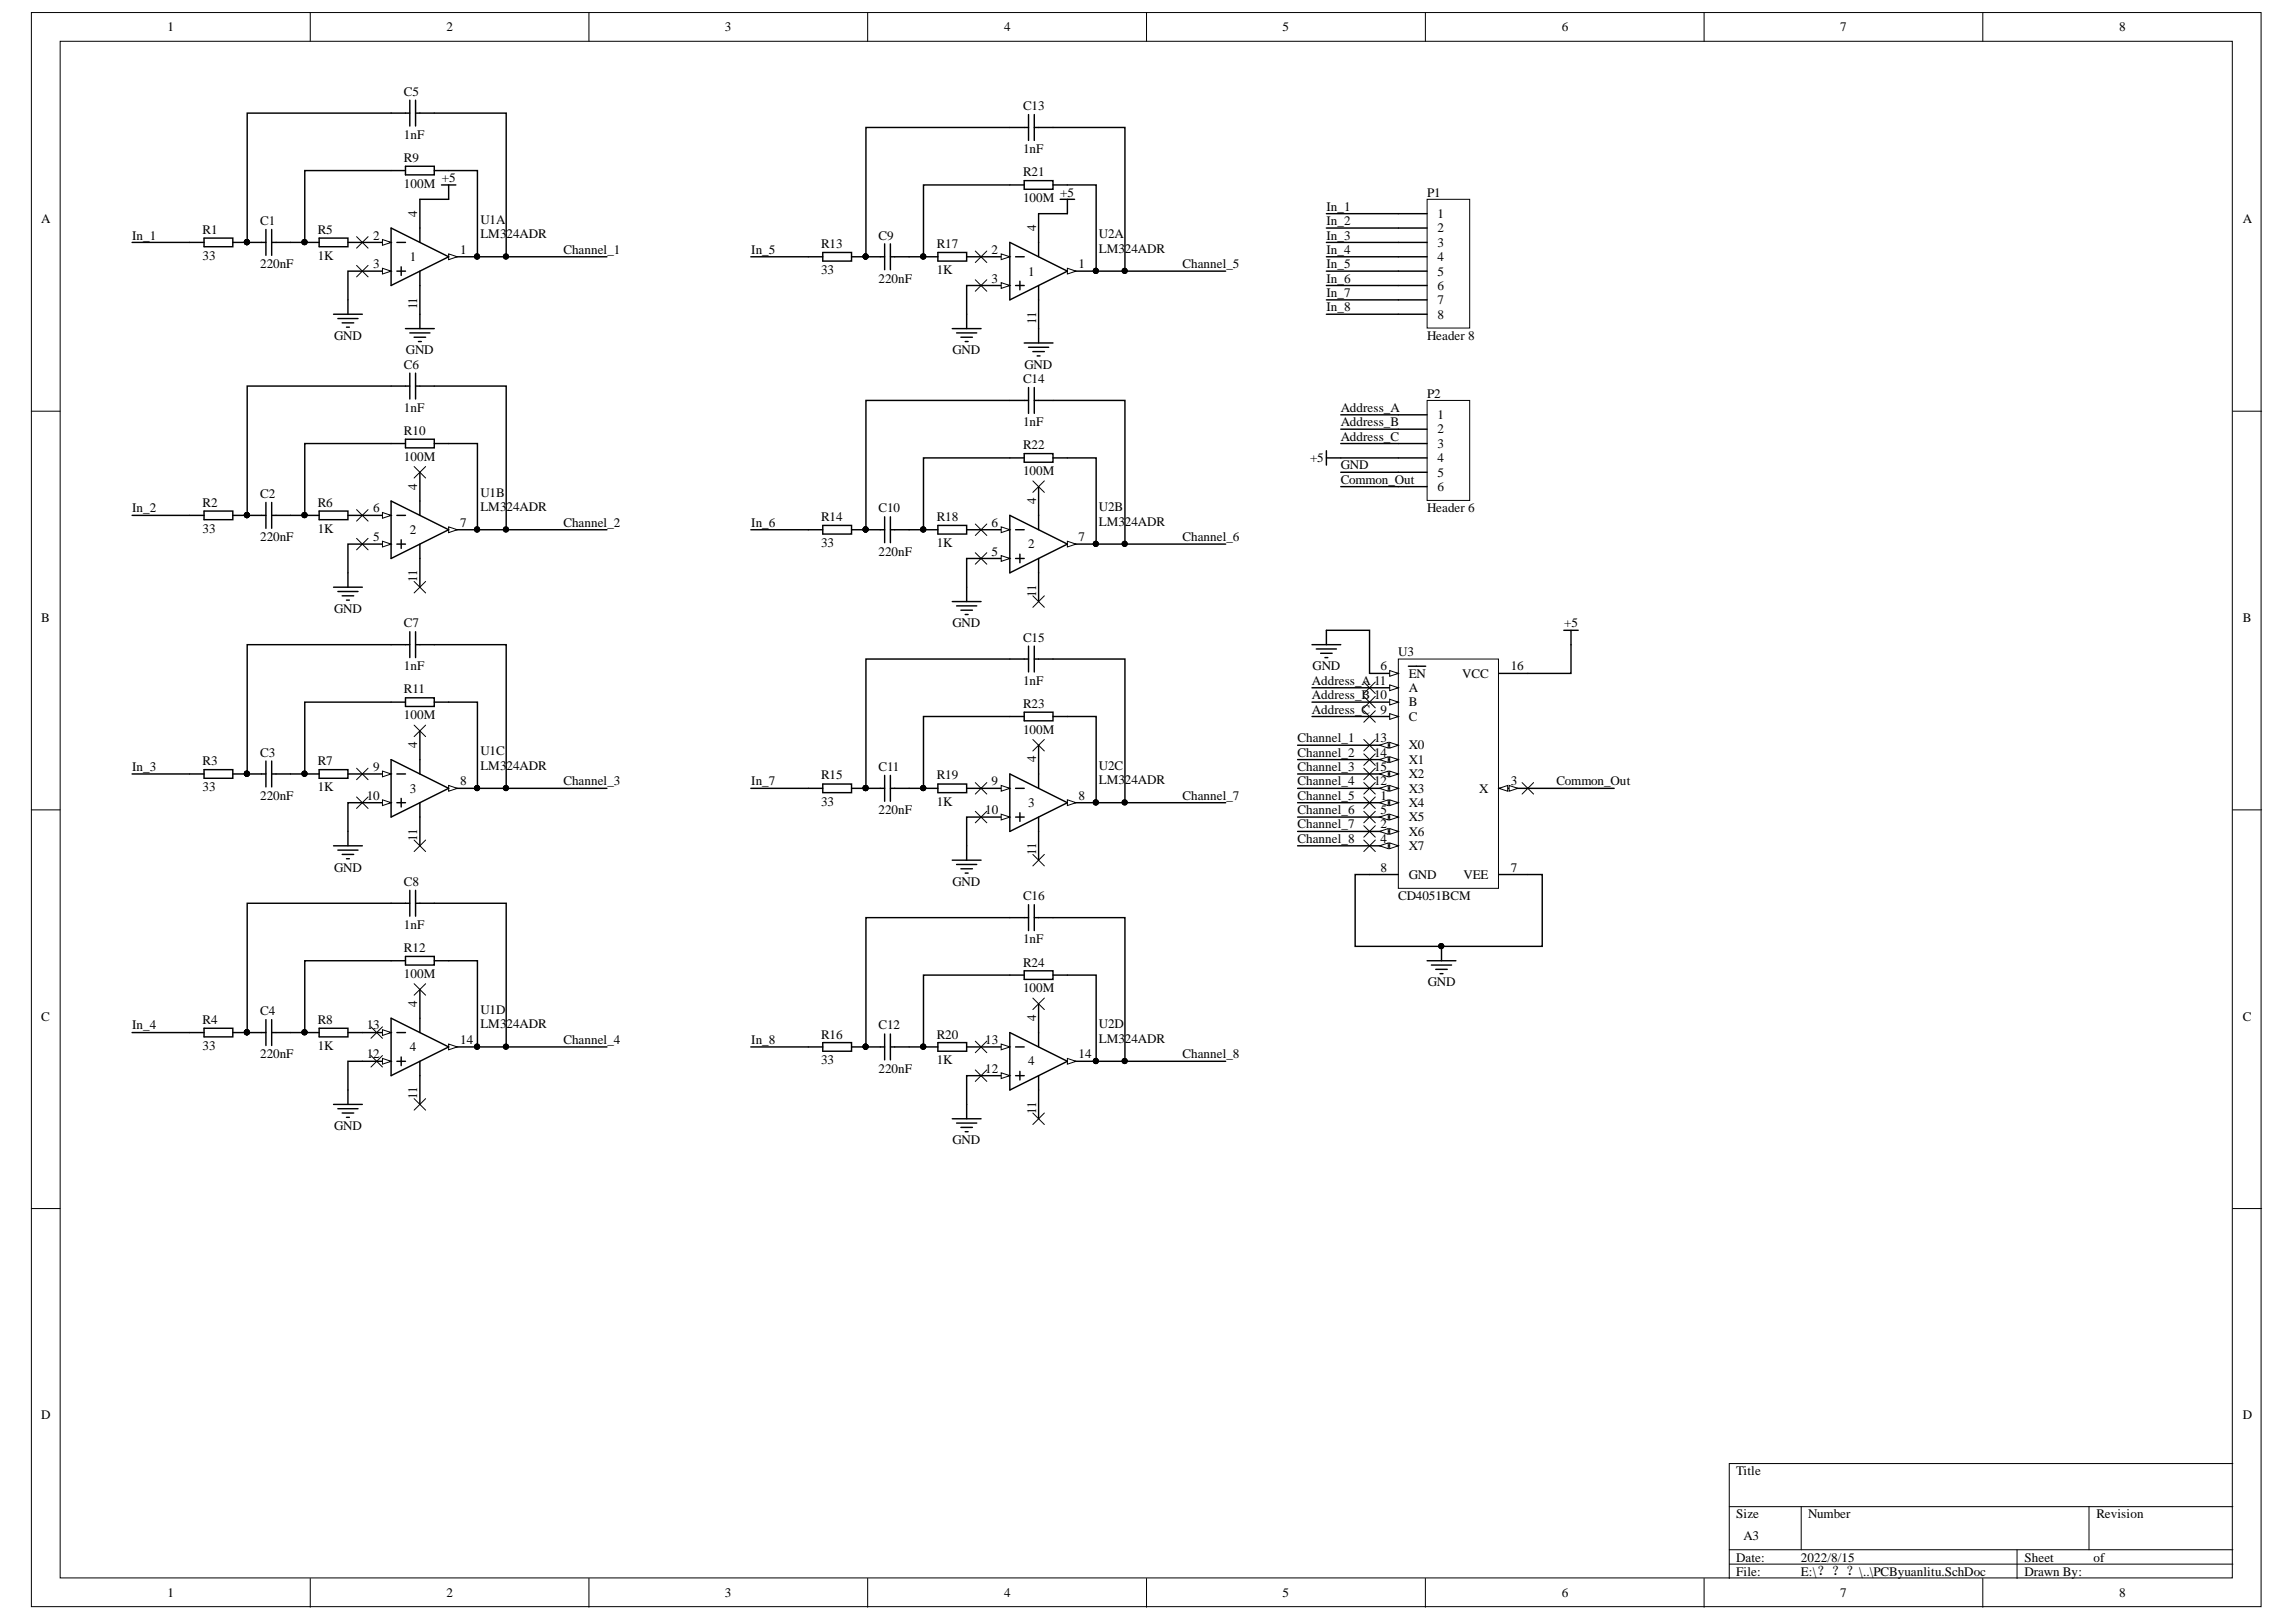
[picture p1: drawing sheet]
<svg xmlns="http://www.w3.org/2000/svg" width="297mm" height="210mm" viewBox="0 0 297 210" stroke-linecap="round" stroke-linejoin="round" font-family="sans-serif">
<defs><g id="words">
<g font-size="1.7">
<text x="21.6" y="4.1">1</text>
<text x="57.8" y="4.1">2</text>
<text x="93.8" y="4.1">3</text>
<text x="129.9" y="4.1">4</text>
<text x="165.9" y="4.1">5</text>
<text x="202" y="4.1">6</text>
<text x="238.1" y="4.1">7</text>
<text x="274.2" y="4.1">8</text>
<text x="52.3" y="12.4">C5</text>
<text x="52.3" y="18">1nF</text>
<text x="132.4" y="14.3">C13</text>
<text x="52.3" y="21">R9</text>
<text x="57.2" y="23.6">+5</text>
<text x="132.4" y="22.8">R21</text>
<text x="132.4" y="19.9">1nF</text>
<text x="5.3" y="28.9">A</text>
<text x="33.7" y="29.1">C1</text>
<text x="52.3" y="24.3">100M</text>
<text x="54" y="28" transform="rotate(-90 54 28)">4</text>
<text x="62.2" y="29">U1A</text>
<text x="132.4" y="26.2">100M</text>
<text x="134" y="29.9" transform="rotate(-90 134 29.9)">4</text>
<text x="137.2" y="25.4">+5</text>
<text x="171.6" y="27.3">In_1</text>
<text x="171.6" y="29.1">In_2</text>
<text x="184.6" y="25.4">P1</text>
<text x="186" y="28.2">1</text>
<text x="290.2" y="28.9">A</text>
<text x="17.1" y="31">In_1</text>
<text x="26.2" y="30.2">R1</text>
<text x="26.2" y="33.6">33</text>
<text x="33.7" y="34.7">220nF</text>
<text x="41.1" y="30.2">R5</text>
<text x="41.1" y="33.6">1K</text>
<text x="48.3" y="31">2</text>
<text x="48.3" y="34.7">3</text>
<text x="53" y="33.8">1</text>
<text x="59.5" y="32.9">1</text>
<text x="62.2" y="30.8">LM324ADR</text>
<text x="72.9" y="32.9">Channel_1</text>
<text x="97.2" y="32.9">In_5</text>
<text x="106.2" y="32.1">R13</text>
<text x="106.2" y="35.5">33</text>
<text x="113.7" y="31">C9</text>
<text x="121.2" y="32.1">R17</text>
<text x="121.2" y="35.5">1K</text>
<text x="128.3" y="32.9">2</text>
<text x="133" y="35.7">1</text>
<text x="139.5" y="34.7">1</text>
<text x="142.2" y="30.8">U2A</text>
<text x="142.2" y="32.7">LM324ADR</text>
<text x="153" y="34.7">Channel_5</text>
<text x="171.6" y="31">In_3</text>
<text x="171.6" y="32.9">In_4</text>
<text x="171.6" y="34.7">In_5</text>
<text x="186" y="30.1">2</text>
<text x="186" y="31.9">3</text>
<text x="186" y="33.8">4</text>
<text x="186" y="35.7">5</text>
<text x="54" y="40" transform="rotate(-90 54 40)">11</text>
<text x="113.7" y="36.6">220nF</text>
<text x="128.3" y="36.6">3</text>
<text x="134" y="41.9" transform="rotate(-90 134 41.9)">11</text>
<text x="171.6" y="36.6">In_6</text>
<text x="171.6" y="38.4">In_7</text>
<text x="171.6" y="40.3">In_8</text>
<text x="186" y="37.5">6</text>
<text x="186" y="39.4">7</text>
<text x="186" y="41.2">8</text>
<text x="43.2" y="44">GND</text>
<text x="52.3" y="47.7">C6</text>
<text x="52.5" y="45.9">GND</text>
<text x="123.2" y="45.9">GND</text>
<text x="132.5" y="47.7">GND</text>
<text x="184.6" y="44">Header 8</text>
<text x="52.3" y="53.3">1nF</text>
<text x="132.4" y="49.6">C14</text>
<text x="173.5" y="53.3">Address_A</text>
<text x="184.6" y="51.5">P2</text>
<text x="52.3" y="56.3">R10</text>
<text x="52.3" y="59.6">100M</text>
<text x="132.4" y="58.1">R22</text>
<text x="132.4" y="55.2">1nF</text>
<text x="169.5" y="59.8">+5</text>
<text x="173.5" y="55.2">Address_B</text>
<text x="173.5" y="57">Address_C</text>
<text x="186" y="54.2">1</text>
<text x="186" y="56.1">2</text>
<text x="186" y="58">3</text>
<text x="186" y="59.8">4</text>
<text x="26.2" y="65.6">R2</text>
<text x="33.7" y="64.5">C2</text>
<text x="41.1" y="65.6">R6</text>
<text x="54" y="63.4" transform="rotate(-90 54 63.4)">4</text>
<text x="62.2" y="64.3">U1B</text>
<text x="132.4" y="61.5">100M</text>
<text x="134" y="65.2" transform="rotate(-90 134 65.2)">4</text>
<text x="173.5" y="60.7">GND</text>
<text x="173.5" y="62.6">Common_Out</text>
<text x="186" y="61.7">5</text>
<text x="186" y="63.5">6</text>
<text x="17.1" y="66.3">In_2</text>
<text x="26.2" y="68.9">33</text>
<text x="33.7" y="70">220nF</text>
<text x="41.1" y="68.9">1K</text>
<text x="48.3" y="70">5</text>
<text x="48.3" y="66.3">6</text>
<text x="53" y="69.1">2</text>
<text x="59.5" y="68.2">7</text>
<text x="62.2" y="66.1">LM324ADR</text>
<text x="72.9" y="68.2">Channel_2</text>
<text x="97.2" y="68.2">In_6</text>
<text x="106.2" y="67.4">R14</text>
<text x="106.2" y="70.8">33</text>
<text x="113.7" y="66.3">C10</text>
<text x="113.7" y="71.9">220nF</text>
<text x="121.2" y="67.4">R18</text>
<text x="121.2" y="70.8">1K</text>
<text x="128.3" y="71.9">5</text>
<text x="128.3" y="68.2">6</text>
<text x="133" y="71">2</text>
<text x="139.5" y="70">7</text>
<text x="142.2" y="66.1">U2B</text>
<text x="142.2" y="68">LM324ADR</text>
<text x="153" y="70">Channel_6</text>
<text x="184.6" y="66.3">Header 6</text>
<text x="54" y="75.4" transform="rotate(-90 54 75.4)">11</text>
<text x="134" y="77.2" transform="rotate(-90 134 77.2)">11</text>
<text x="5.3" y="80.5">B</text>
<text x="43.2" y="79.3">GND</text>
<text x="52.3" y="81.2">C7</text>
<text x="123.2" y="81.2">GND</text>
<text x="132.4" y="83">C15</text>
<text x="202.4" y="81.2">+5</text>
<text x="290.2" y="80.5">B</text>
<text x="52.3" y="89.7">R11</text>
<text x="52.3" y="86.8">1nF</text>
<text x="132.4" y="88.6">1nF</text>
<text x="169.7" y="88.6">Address_A 11</text>
<text x="169.8" y="86.8">GND</text>
<text x="178.6" y="86.8">6</text>
<text x="180.9" y="84.9">U3</text>
<text x="182.2" y="87.7">EN</text>
<text x="182.2" y="89.6">A</text>
<text x="189.2" y="87.7">VCC</text>
<text x="195.4" y="86.8">16</text>
<text x="52.3" y="93.1">100M</text>
<text x="132.4" y="91.6">R23</text>
<text x="132.4" y="95">100M</text>
<text x="169.7" y="90.5">Address_B 10</text>
<text x="169.7" y="92.3">Address_C</text>
<text x="178.6" y="92.3">9</text>
<text x="182.2" y="93.3">C</text>
<text x="182.2" y="91.4">B</text>
<text x="17.1" y="99.8">In_3</text>
<text x="26.2" y="99">R3</text>
<text x="33.7" y="97.9">C3</text>
<text x="41.1" y="99">R7</text>
<text x="48.3" y="99.8">9</text>
<text x="54" y="96.8" transform="rotate(-90 54 96.8)">4</text>
<text x="59.5" y="101.6">8</text>
<text x="62.2" y="97.7">U1C</text>
<text x="62.2" y="99.6">LM324ADR</text>
<text x="72.9" y="101.6">Channel_3</text>
<text x="97.2" y="101.6">In_7</text>
<text x="106.2" y="100.9">R15</text>
<text x="113.7" y="99.8">C11</text>
<text x="121.2" y="100.9">R19</text>
<text x="128.3" y="101.6">9</text>
<text x="134" y="98.7" transform="rotate(-90 134 98.7)">4</text>
<text x="142.2" y="99.6">U2C</text>
<text x="142.2" y="101.5">LM324ADR</text>
<text x="167.9" y="96.1">Channel_1</text>
<text x="167.9" y="97.9">Channel_2</text>
<text x="167.9" y="99.8">Channel_3</text>
<text x="167.9" y="101.6">Channel_4</text>
<text x="177.8" y="96.1">13</text>
<text x="177.8" y="101.6">12</text>
<text x="177.8" y="99.8">15</text>
<text x="177.8" y="97.9">14</text>
<text x="182.2" y="97">X0</text>
<text x="182.2" y="100.7">X2</text>
<text x="182.2" y="98.8">X1</text>
<text x="195.4" y="101.6">3</text>
<text x="201.4" y="101.6">Common_Out</text>
<text x="26.2" y="102.4">33</text>
<text x="33.7" y="103.5">220nF</text>
<text x="41.1" y="102.4">1K</text>
<text x="47.4" y="103.5">10</text>
<text x="53" y="102.6">3</text>
<text x="106.2" y="104.3">33</text>
<text x="113.7" y="105.3">220nF</text>
<text x="121.2" y="104.3">1K</text>
<text x="127.4" y="105.3">10</text>
<text x="133" y="104.4">3</text>
<text x="139.5" y="103.5">8</text>
<text x="153" y="103.5">Channel_7</text>
<text x="167.9" y="103.5">Channel_5</text>
<text x="167.9" y="105.3">Channel_6</text>
<text x="167.9" y="107.2">Channel_7</text>
<text x="178.6" y="107.2">2</text>
<text x="178.6" y="103.5">1</text>
<text x="178.6" y="105.3">5</text>
<text x="182.2" y="104.4">X4</text>
<text x="182.2" y="106.3">X5</text>
<text x="182.2" y="102.6">X3</text>
<text x="191.4" y="102.6">X</text>
<text x="43.2" y="112.8">GND</text>
<text x="54" y="108.8" transform="rotate(-90 54 108.8)">11</text>
<text x="134" y="110.7" transform="rotate(-90 134 110.7)">11</text>
<text x="167.9" y="109.1">Channel_8</text>
<text x="178.6" y="109.1">4</text>
<text x="178.6" y="112.8">8</text>
<text x="182.2" y="108.1">X6</text>
<text x="182.2" y="110">X7</text>
<text x="182.2" y="113.7">GND</text>
<text x="189.4" y="113.7">VEE</text>
<text x="195.4" y="112.8">7</text>
<text x="52.3" y="114.6">C8</text>
<text x="123.2" y="114.6">GND</text>
<text x="132.4" y="116.5">C16</text>
<text x="180.9" y="116.5">CD4051BCM</text>
<text x="52.3" y="123.3">R12</text>
<text x="52.3" y="120.2">1nF</text>
<text x="132.4" y="125.1">R24</text>
<text x="132.4" y="122.1">1nF</text>
<text x="33.7" y="131.4">C4</text>
<text x="52.3" y="126.6">100M</text>
<text x="54" y="130.3" transform="rotate(-90 54 130.3)">4</text>
<text x="62.2" y="131.2">U1D</text>
<text x="132.4" y="128.4">100M</text>
<text x="184.7" y="127.7">GND</text>
<text x="5.3" y="132.1">C</text>
<text x="17.1" y="133.2">In_4</text>
<text x="26.2" y="132.6">R4</text>
<text x="26.2" y="135.8">33</text>
<text x="33.7" y="136.9">220nF</text>
<text x="41.1" y="132.6">R8</text>
<text x="41.1" y="135.8">1K</text>
<text x="47.4" y="136.9">12</text>
<text x="47.4" y="133.2">13</text>
<text x="53" y="136">4</text>
<text x="59.5" y="135.1">14</text>
<text x="62.2" y="133.1">LM324ADR</text>
<text x="72.9" y="135.1">Channel_4</text>
<text x="97.2" y="135.1">In_8</text>
<text x="106.2" y="134.4">R16</text>
<text x="106.2" y="137.7">33</text>
<text x="113.7" y="133.2">C12</text>
<text x="121.2" y="134.4">R20</text>
<text x="121.2" y="137.7">1K</text>
<text x="127.4" y="135.1">13</text>
<text x="133" y="137.9">4</text>
<text x="134" y="132.1" transform="rotate(-90 134 132.1)">4</text>
<text x="139.5" y="136.9">14</text>
<text x="142.2" y="133.1">U2D</text>
<text x="142.2" y="134.9">LM324ADR</text>
<text x="153" y="136.9">Channel_8</text>
<text x="290.2" y="132.1">C</text>
<text x="54" y="142.3" transform="rotate(-90 54 142.3)">11</text>
<text x="113.7" y="138.8">220nF</text>
<text x="127.4" y="138.8">12</text>
<text x="43.2" y="146.2">GND</text>
<text x="123.2" y="148.1">GND</text>
<text x="134" y="144.1" transform="rotate(-90 134 144.1)">11</text>
<text x="5.3" y="183.7">D</text>
<text x="290.2" y="183.7">D</text>
<text x="224.6" y="190.9">Title</text>
<text x="224.6" y="196.5">Size</text>
<text x="233.9" y="196.5">Number</text>
<text x="271.2" y="196.5">Revision</text>
<text x="224.6" y="202.1">Date:</text>
<text x="224.6" y="203.9">File:</text>
<text x="225.5" y="199.3">A3</text>
<text x="233" y="202.1">2022/8/15</text>
<text x="233" y="203.9">E:\？？？\..\PCByuanlitu.SchDoc</text>
<text x="261.9" y="202.1">Sheet</text>
<text x="261.9" y="203.9">Drawn By:</text>
<text x="270.8" y="202.1">of</text>
<text x="21.6" y="206.7">1</text>
<text x="57.8" y="206.7">2</text>
<text x="93.8" y="206.7">3</text>
<text x="129.9" y="206.7">4</text>
<text x="165.9" y="206.7">5</text>
<text x="202" y="206.7">6</text>
<text x="238.1" y="206.7">7</text>
<text x="274.2" y="206.7">8</text>
</g>
</g></defs>
<g fill="#fff" stroke="#000" stroke-width=".13">
<path d="M4.1 1.6h288.4v206.3h-288.4z"/>
<path d="M7.8 5.3h281v198.9h-281z"/>
</g>
<g fill="none" stroke="#000" stroke-width=".13">
<path d="M40.1 1.6v3.7M76.2 1.6v3.7M112.3 1.6v3.7M148.3 1.6v3.7M184.4 1.6v3.7M220.5 1.6v3.7M256.5 1.6v3.7M4.1 53.2h3.7M288.9 53.2h3.7M4.1 104.8h3.7M288.9 104.8h3.7M4.1 156.4h3.7"/>
<path d="M288.9 156.4h3.7M223.7 195h65.2M233 195v5.6M270.3 195v5.6M288.9 189.4h-65.2v14.9M40.1 204.3v3.7M76.2 204.3v3.7M112.3 204.3v3.7M148.3 204.3v3.7M184.4 204.3v3.7M220.5 204.3v3.7M223.7 200.6h65.2"/>
<path d="M223.7 202.4h65.2M256.5 204.3v3.7M261 200.6v3.7"/>
</g>
<path d="M46.9 31.4h3.7" fill="none" stroke="#000" stroke-width=".19"/>
<path d="M49.5 31l1.1 .4-1.1 .3z" fill="#fff"/>
<path d="M49.5 31l1.1 .4-1.1 .3z" fill="none" stroke="#000" stroke-width=".13"/>
<path d="M46.9 35.1h3.7" fill="none" stroke="#000" stroke-width=".19"/>
<path d="M49.5 34.7l1.1 .4-1.1 .4z" fill="#fff"/>
<path d="M49.5 34.7l1.1 .4-1.1 .4z" fill="none" stroke="#000" stroke-width=".13"/>
<path d="M58 33.2h3.8" fill="none" stroke="#000" stroke-width=".19"/>
<path d="M58 32.9l1.2 .3-1.2 .4z" fill="#fff"/>
<path d="M58 32.9l1.2 .3-1.2 .4z" fill="none" stroke="#000" stroke-width=".13"/>
<circle cx="61.7" cy="33.2" r=".33" fill="#000" stroke="#000" stroke-width=".13"/>
<path d="M45 38.8v1.9M50.6 29.5l7.4 3.7-7.4 3.7zM51.3 31.4h1.2M51.3 35.1h1.2M51.9 34.5v1.1M54.3 25.8v5.6M54.3 35.1v5.6M43.2 40.7h3.7M43.7 41.2h2.6M44.3 41.8h1.5M44.8 42.3h.4" fill="none" stroke="#000" stroke-width=".19"/>
<path d="M180.9 85.3h13v29.7h-13z" fill="#fff" stroke="#000" stroke-width=".13"/>
<path d="M177.2 107.6h3.7" fill="none" stroke="#000" stroke-width=".19"/>
<path d="M179.8 107.2l1.1 .4-1.1 .4z" fill="#fff"/>
<path d="M179.8 107.2l1.1 .4-1.1 .4z" fill="none" stroke="#000" stroke-width=".13"/>
<path d="M178.5 107.6l1.1-.4v.8z" fill="#fff"/>
<path d="M178.5 107.6l1.1-.4v.8z" fill="none" stroke="#000" stroke-width=".13"/>
<path d="M177.2 103.9h3.7" fill="none" stroke="#000" stroke-width=".19"/>
<path d="M179.8 103.5l1.1 .4-1.1 .3z" fill="#fff"/>
<path d="M179.8 103.5l1.1 .4-1.1 .3z" fill="none" stroke="#000" stroke-width=".13"/>
<path d="M178.5 103.9l1.1-.4v.7z" fill="#fff"/>
<path d="M178.5 103.9l1.1-.4v.7z" fill="none" stroke="#000" stroke-width=".13"/>
<path d="M193.9 102h3.8" fill="none" stroke="#000" stroke-width=".19"/>
<path d="M193.9 102l1.2-.4v.8z" fill="#fff"/>
<path d="M193.9 102l1.2-.4v.8z" fill="none" stroke="#000" stroke-width=".13"/>
<path d="M195.2 101.6l1.2 .4-1.2 .4z" fill="#fff"/>
<path d="M195.2 101.6l1.2 .4-1.2 .4z" fill="none" stroke="#000" stroke-width=".13"/>
<path d="M177.2 109.5h3.7" fill="none" stroke="#000" stroke-width=".19"/>
<path d="M179.8 109.1l1.1 .4-1.1 .3z" fill="#fff"/>
<path d="M179.8 109.1l1.1 .4-1.1 .3z" fill="none" stroke="#000" stroke-width=".13"/>
<path d="M178.5 109.5l1.1-.4v.7z" fill="#fff"/>
<path d="M178.5 109.5l1.1-.4v.7z" fill="none" stroke="#000" stroke-width=".13"/>
<path d="M193.9 87.1h3.8M177.2 105.7h3.7" fill="none" stroke="#000" stroke-width=".19"/>
<path d="M179.8 105.4l1.1 .3-1.1 .4z" fill="#fff"/>
<path d="M179.8 105.4l1.1 .3-1.1 .4z" fill="none" stroke="#000" stroke-width=".13"/>
<path d="M178.5 105.7l1.1-.3v.7z" fill="#fff"/>
<path d="M178.5 105.7l1.1-.3v.7z" fill="none" stroke="#000" stroke-width=".13"/>
<path d="M177.2 87.1h3.7" fill="none" stroke="#000" stroke-width=".19"/>
<path d="M179.8 86.8l1.1 .3-1.1 .4z" fill="#fff"/>
<path d="M179.8 86.8l1.1 .3-1.1 .4z" fill="none" stroke="#000" stroke-width=".13"/>
<path d="M177.2 96.4h3.7M182.2 86.2h2.2" fill="none" stroke="#000" stroke-width=".19"/>
<path d="M179.8 96.1l1.1 .3-1.1 .4z" fill="#fff"/>
<path d="M179.8 96.1l1.1 .3-1.1 .4z" fill="none" stroke="#000" stroke-width=".13"/>
<path d="M178.5 96.4l1.1-.3v.7z" fill="#fff"/>
<path d="M178.5 96.4l1.1-.3v.7z" fill="none" stroke="#000" stroke-width=".13"/>
<path d="M177.2 113.2h3.7M177.2 102h3.7M193.9 113.2h3.8" fill="none" stroke="#000" stroke-width=".19"/>
<path d="M179.8 101.6l1.1 .4-1.1 .4z" fill="#fff"/>
<path d="M179.8 101.6l1.1 .4-1.1 .4z" fill="none" stroke="#000" stroke-width=".13"/>
<path d="M178.5 102l1.1-.4v.8z" fill="#fff"/>
<path d="M178.5 102l1.1-.4v.8z" fill="none" stroke="#000" stroke-width=".13"/>
<path d="M177.2 92.7h3.7" fill="none" stroke="#000" stroke-width=".19"/>
<path d="M179.8 92.4l1.1 .3-1.1 .4z" fill="#fff"/>
<path d="M179.8 92.4l1.1 .3-1.1 .4z" fill="none" stroke="#000" stroke-width=".13"/>
<path d="M177.2 90.9h3.7" fill="none" stroke="#000" stroke-width=".19"/>
<path d="M179.8 90.5l1.1 .4-1.1 .3z" fill="#fff"/>
<path d="M179.8 90.5l1.1 .4-1.1 .3z" fill="none" stroke="#000" stroke-width=".13"/>
<path d="M177.2 89h3.7" fill="none" stroke="#000" stroke-width=".19"/>
<path d="M179.8 88.6l1.1 .4-1.1 .4z" fill="#fff"/>
<path d="M179.8 88.6l1.1 .4-1.1 .4z" fill="none" stroke="#000" stroke-width=".13"/>
<path d="M177.2 100.2h3.7" fill="none" stroke="#000" stroke-width=".19"/>
<path d="M179.8 99.8l1.1 .4-1.1 .3z" fill="#fff"/>
<path d="M179.8 99.8l1.1 .4-1.1 .3z" fill="none" stroke="#000" stroke-width=".13"/>
<path d="M178.5 100.2l1.1-.4v.7z" fill="#fff"/>
<path d="M178.5 100.2l1.1-.4v.7z" fill="none" stroke="#000" stroke-width=".13"/>
<path d="M177.2 98.3h3.7" fill="none" stroke="#000" stroke-width=".19"/>
<path d="M179.8 97.9l1.1 .4-1.1 .4z" fill="#fff"/>
<path d="M179.8 97.9l1.1 .4-1.1 .4z" fill="none" stroke="#000" stroke-width=".13"/>
<path d="M178.5 98.3l1.1-.4v.8z" fill="#fff"/>
<path d="M178.5 98.3l1.1-.4v.8z" fill="none" stroke="#000" stroke-width=".13"/>
<path d="M46.9 70.4h3.7" fill="none" stroke="#000" stroke-width=".19"/>
<path d="M49.5 70l1.1 .4-1.1 .4z" fill="#fff"/>
<path d="M49.5 70l1.1 .4-1.1 .4z" fill="none" stroke="#000" stroke-width=".13"/>
<path d="M46.9 66.7h3.7" fill="none" stroke="#000" stroke-width=".19"/>
<path d="M49.5 66.3l1.1 .4-1.1 .4z" fill="#fff"/>
<path d="M49.5 66.3l1.1 .4-1.1 .4z" fill="none" stroke="#000" stroke-width=".13"/>
<path d="M58 68.6h3.8" fill="none" stroke="#000" stroke-width=".19"/>
<path d="M58 68.2l1.2 .4-1.2 .3z" fill="#fff"/>
<path d="M58 68.2l1.2 .4-1.2 .3z" fill="none" stroke="#000" stroke-width=".13"/>
<circle cx="61.7" cy="68.5" r=".33" fill="#000" stroke="#000" stroke-width=".13"/>
<path d="M43.2 76h3.7M43.7 76.5h2.6M44.3 77.1h1.5M44.8 77.7h.4M45 74.1v1.9M50.6 64.8l7.4 3.8-7.4 3.7zM51.3 66.7h1.2M51.3 70.4h1.2M51.9 69.9v1.1M54.3 61.1v5.6M54.3 70.4v5.6M58 102h3.8" fill="none" stroke="#000" stroke-width=".19"/>
<path d="M58 101.6l1.2 .4-1.2 .4z" fill="#fff"/>
<path d="M58 101.6l1.2 .4-1.2 .4z" fill="none" stroke="#000" stroke-width=".13"/>
<circle cx="61.7" cy="102" r=".33" fill="#000" stroke="#000" stroke-width=".13"/>
<path d="M46.9 103.9h3.7" fill="none" stroke="#000" stroke-width=".19"/>
<path d="M49.5 103.5l1.1 .4-1.1 .3z" fill="#fff"/>
<path d="M49.5 103.5l1.1 .4-1.1 .3z" fill="none" stroke="#000" stroke-width=".13"/>
<path d="M46.9 100.2h3.7" fill="none" stroke="#000" stroke-width=".19"/>
<path d="M49.5 99.8l1.1 .4-1.1 .3z" fill="#fff"/>
<path d="M49.5 99.8l1.1 .4-1.1 .3z" fill="none" stroke="#000" stroke-width=".13"/>
<path d="M50.6 98.3l7.4 3.7-7.4 3.7zM54.3 94.6v5.6M43.2 109.5h3.7M43.7 110h2.6M44.3 110.6h1.5M44.8 111.1h.4M45 107.6v1.9M51.3 100.2h1.2M51.3 103.9h1.2M51.9 103.3v1.1M54.3 103.9v5.6M58 135.5h3.8" fill="none" stroke="#000" stroke-width=".19"/>
<circle cx="61.7" cy="102" r=".33" fill="#000" stroke="#000" stroke-width=".13"/>
<path d="M58 135.1l1.2 .4-1.2 .4z" fill="#fff"/>
<path d="M58 135.1l1.2 .4-1.2 .4z" fill="none" stroke="#000" stroke-width=".13"/>
<circle cx="61.7" cy="135.4" r=".33" fill="#000" stroke="#000" stroke-width=".13"/>
<path d="M46.9 137.3h3.7" fill="none" stroke="#000" stroke-width=".19"/>
<path d="M49.5 137l1.1 .3-1.1 .4z" fill="#fff"/>
<path d="M49.5 137l1.1 .3-1.1 .4z" fill="none" stroke="#000" stroke-width=".13"/>
<path d="M46.9 133.6h3.7" fill="none" stroke="#000" stroke-width=".19"/>
<path d="M49.5 133.3l1.1 .3-1.1 .4z" fill="#fff"/>
<path d="M49.5 133.3l1.1 .3-1.1 .4z" fill="none" stroke="#000" stroke-width=".13"/>
<g fill="none" stroke="#000" stroke-width=".19">
<path d="M57.1 23.9h1.9M58 23.9v1.9M126.9 33.2h3.7M52.5 42.5h3.7M53 43.1h2.6M53.6 43.6h1.5M54.1 44.2h.4M54.3 40.7v1.8M169.7 83.4h3.8M170.3 84h2.6M170.9 84.5h1.4M171.4 85.1h.4"/>
<path d="M171.6 81.6v1.8M202.3 81.6h1.9M203.2 81.6v1.8M50.6 131.8l7.4 3.7-7.4 3.7zM51.3 133.6h1.2M51.3 137.3h1.2M51.9 136.8v1.1M54.3 128v5.6M54.3 137.3v5.6M184.6 124.3h3.8M185.2 124.9h2.6M185.7 125.4h1.5"/>
<path d="M186.3 126h.4M186.5 122.5v1.8M43.2 142.9h3.7M43.7 143.5h2.6M44.3 144h1.5M44.8 144.6h.4M45 141.1v1.8"/>
</g>
<g fill="#000" stroke="#000" stroke-width=".13">
<circle cx="61.7" cy="135.4" r=".33"/>
<circle cx="186.5" cy="122.4" r=".33"/>
</g>
<path d="M129.5 32.9l1.1 .3-1.1 .4z" fill="#fff"/>
<path d="M129.5 32.9l1.1 .3-1.1 .4z" fill="none" stroke="#000" stroke-width=".13"/>
<path d="M126.9 36.9h3.7" fill="none" stroke="#000" stroke-width=".19"/>
<path d="M129.5 36.6l1.1 .3-1.1 .4z" fill="#fff"/>
<path d="M129.5 36.6l1.1 .3-1.1 .4z" fill="none" stroke="#000" stroke-width=".13"/>
<path d="M138.1 35.1h3.7" fill="none" stroke="#000" stroke-width=".19"/>
<path d="M138.1 34.7l1.1 .4-1.1 .4z" fill="#fff"/>
<path d="M138.1 34.7l1.1 .4-1.1 .4z" fill="none" stroke="#000" stroke-width=".13"/>
<circle cx="141.8" cy="35.1" r=".33" fill="#000" stroke="#000" stroke-width=".13"/>
<path d="M130.6 31.4l7.5 3.7-7.5 3.7zM131.4 33.2h1.1M131.4 36.9h1.1M131.9 36.4v1.1M134.4 27.7v5.5M134.4 36.9v5.6M123.2 42.5h3.7M123.8 43.1h2.6M124.3 43.6h1.5M124.9 44.2h.3M125.1 40.7v1.8M126.9 72.3h3.7" fill="none" stroke="#000" stroke-width=".19"/>
<path d="M129.5 71.9l1.1 .4-1.1 .3z" fill="#fff"/>
<path d="M129.5 71.9l1.1 .4-1.1 .3z" fill="none" stroke="#000" stroke-width=".13"/>
<path d="M126.9 68.6h3.7" fill="none" stroke="#000" stroke-width=".19"/>
<path d="M129.5 68.2l1.1 .4-1.1 .3z" fill="#fff"/>
<path d="M129.5 68.2l1.1 .4-1.1 .3z" fill="none" stroke="#000" stroke-width=".13"/>
<path d="M138.1 70.4h3.7" fill="none" stroke="#000" stroke-width=".19"/>
<path d="M138.1 70l1.1 .4-1.1 .4z" fill="#fff"/>
<path d="M138.1 70l1.1 .4-1.1 .4z" fill="none" stroke="#000" stroke-width=".13"/>
<circle cx="141.8" cy="70.4" r=".33" fill="#000" stroke="#000" stroke-width=".13"/>
<path d="M123.2 77.8h3.7M123.8 78.4h2.6M124.3 79h1.5M124.9 79.5h.3M125.1 76v1.8M130.6 66.7l7.5 3.7-7.5 3.7zM131.4 68.6h1.1M131.4 72.3h1.1M131.9 71.7v1.1M134.4 63v5.6M134.4 72.3v5.5M138.1 103.9h3.7" fill="none" stroke="#000" stroke-width=".19"/>
<path d="M138.1 103.5l1.1 .4-1.1 .3z" fill="#fff"/>
<path d="M138.1 103.5l1.1 .4-1.1 .3z" fill="none" stroke="#000" stroke-width=".13"/>
<circle cx="141.8" cy="103.8" r=".33" fill="#000" stroke="#000" stroke-width=".13"/>
<path d="M126.9 105.7h3.7" fill="none" stroke="#000" stroke-width=".19"/>
<path d="M129.5 105.4l1.1 .3-1.1 .4z" fill="#fff"/>
<path d="M129.5 105.4l1.1 .3-1.1 .4z" fill="none" stroke="#000" stroke-width=".13"/>
<path d="M126.9 102h3.7" fill="none" stroke="#000" stroke-width=".19"/>
<path d="M129.5 101.6l1.1 .4-1.1 .4z" fill="#fff"/>
<path d="M129.5 101.6l1.1 .4-1.1 .4z" fill="none" stroke="#000" stroke-width=".13"/>
<path d="M134.4 96.4v5.6M123.2 111.3h3.7M123.8 111.9h2.6M124.3 112.4h1.5M124.9 113h.3M125.1 109.5v1.8M130.6 100.2l7.5 3.7-7.5 3.7zM131.4 102h1.1M131.4 105.7h1.1M131.9 105.2v1.1M134.4 105.7v5.6M138.1 137.3h3.7" fill="none" stroke="#000" stroke-width=".19"/>
<circle cx="141.8" cy="103.8" r=".33" fill="#000" stroke="#000" stroke-width=".13"/>
<path d="M138.1 137l1.1 .3-1.1 .4z" fill="#fff"/>
<path d="M138.1 137l1.1 .3-1.1 .4z" fill="none" stroke="#000" stroke-width=".13"/>
<circle cx="141.8" cy="137.3" r=".33" fill="#000" stroke="#000" stroke-width=".13"/>
<path d="M126.9 139.2h3.7" fill="none" stroke="#000" stroke-width=".19"/>
<path d="M129.5 138.8l1.1 .4-1.1 .4z" fill="#fff"/>
<path d="M129.5 138.8l1.1 .4-1.1 .4z" fill="none" stroke="#000" stroke-width=".13"/>
<path d="M126.9 135.5h3.7" fill="none" stroke="#000" stroke-width=".19"/>
<path d="M129.5 135.1l1.1 .4-1.1 .4z" fill="#fff"/>
<g fill="none" stroke="#000" stroke-width=".13">
<path d="M46.1 34.3l1.5 1.5M46.1 30.6l1.5 1.5M47.6 34.3l-1.5 1.5M47.6 30.6l-1.5 1.5M126.2 32.5l1.5 1.5M126.2 36.2l1.5 1.5M127.7 32.5l-1.5 1.5M127.7 36.2l-1.5 1.5M46.1 69.7l1.5 1.5M46.1 66l1.5 1.4M47.6 69.7l-1.5 1.5M47.6 66l-1.5 1.4"/>
<path d="M53.6 75.2l1.5 1.5M53.6 60.4l1.5 1.5M55.1 75.2l-1.5 1.5M55.1 60.4l-1.5 1.5M126.2 71.5l1.5 1.5M126.2 67.8l1.5 1.5M127.7 71.5l-1.5 1.5M127.7 67.8l-1.5 1.5M133.6 77.1l1.5 1.5M133.6 62.2l1.5 1.5M135.1 77.1l-1.5 1.5M135.1 62.2l-1.5 1.5"/>
<path d="M46.1 99.4l1.5 1.5M47.6 99.4l-1.5 1.5M53.6 93.8l1.5 1.5M55.1 93.8l-1.5 1.5M133.6 95.7l1.5 1.5M135.1 95.7l-1.5 1.5M176.4 99.4l1.5 1.5M176.4 97.6l1.5 1.4M176.4 95.7l1.5 1.5M176.4 92l1.5 1.5M176.4 90.1l1.5 1.5M176.4 88.3l1.5 1.4"/>
<path d="M177.9 99.4l-1.5 1.5M177.9 97.6l-1.5 1.4M177.9 95.7l-1.5 1.5M177.9 92l-1.5 1.5M177.9 90.1l-1.5 1.5M177.9 88.3l-1.5 1.4M46.1 103.1l1.5 1.5M47.6 103.1l-1.5 1.5M53.6 108.7l1.5 1.5M55.1 108.7l-1.5 1.5M126.2 101.3l1.5 1.5M126.2 105l1.5 1.5"/>
<path d="M127.7 101.3l-1.5 1.5M127.7 105l-1.5 1.5M133.6 110.6l1.5 1.5M135.1 110.6l-1.5 1.5M176.4 108.7l1.5 1.5M176.4 106.9l1.5 1.4M176.4 105l1.5 1.5M176.4 103.1l1.5 1.5M176.4 101.3l1.5 1.5M177.9 108.7l-1.5 1.5M177.9 106.9l-1.5 1.4M177.9 105l-1.5 1.5"/>
<path d="M177.9 103.1l-1.5 1.5M177.9 101.3l-1.5 1.5M196.9 101.3l1.5 1.5M198.4 101.3l-1.5 1.5M48 136.6l1.5 1.5M48 132.9l1.5 1.5M49.5 132.9l-1.5 1.5M49.5 136.6l-1.5 1.5M53.6 127.3l1.5 1.5M55.1 127.3l-1.5 1.5M126.2 134.7l1.5 1.5M126.2 138.5l1.5 1.4"/>
<path d="M127.7 134.7l-1.5 1.5M127.7 138.5l-1.5 1.4M129.5 135.1l1.1 .4-1.1 .4zM133.6 129.2l1.5 1.4M135.1 129.2l-1.5 1.4M53.6 142.2l1.5 1.5M55.1 142.2l-1.5 1.5M133.6 144l1.5 1.5M135.1 144l-1.5 1.5"/>
</g>
<g fill="none" stroke="#000" stroke-width=".19">
<path d="M50.6 14.6h2.4M53 13v3.3M53.8 13v3.3M53.8 14.6h2.4M130.6 16.5h2.5M133.1 14.8v3.4M133.8 16.5h2.4M133.8 14.8v3.4M24.5 31.4h1.9M26.4 30.8h3.7v1.1h-3.7zM30.1 31.4h4.3M34.4 29.7v3.3"/>
<path d="M35.1 31.4h2.5M35.1 29.7v3.3M39.4 31.4h1.9M41.3 30.8h3.7v1.1h-3.7zM45 31.4h1.9M50.6 22.1h1.9M52.5 21.5h3.7v1.1h-3.7zM56.2 22.1h1.8M104.6 33.2h1.8M106.4 32.7h3.8v1.1h-3.8zM110.2 33.2h4.2M114.4 31.6v3.3"/>
<path d="M115.2 33.2h2.4M115.2 31.6v3.3M119.5 33.2h1.8M121.3 32.7h3.8v1.1h-3.8zM125.1 33.2h1.8M130.6 23.9h1.9M132.5 23.4h3.7v1.1h-3.7zM136.2 23.9h1.9M137.2 25.8h1.8M138.1 25.8v1.9M50.6 57.4h1.9M50.6 50h2.4"/>
<path d="M52.5 56.8h3.7v1.2h-3.7zM53 48.3v3.3M53.8 48.3v3.3M53.8 50h2.4M56.2 57.4h1.8M130.6 59.3h1.9M130.6 51.8h2.5M132.5 58.7h3.7v1.1h-3.7zM132.5 44.4h3.7M133.1 44.9h2.6M133.1 50.1v3.4M133.6 45.5h1.5"/>
<path d="M133.8 50.1v3.4M133.8 51.8h2.4M134.2 46.1h.4M134.4 42.5v1.9M136.2 59.3h1.9M171.6 58.3v1.9M171.6 59.3h1.9M24.5 66.7h1.9M26.4 66.1h3.7v1.2h-3.7zM30.1 66.7h4.3M34.4 65v3.4M35.1 66.7h2.5"/>
<path d="M35.1 65v3.4M39.4 66.7h1.9M41.3 66.1h3.7v1.2h-3.7zM45 66.7h1.9M104.6 68.6h1.8M106.4 68h3.8v1.1h-3.8zM110.2 68.6h4.2M114.4 66.9v3.3M115.2 68.6h2.4M115.2 66.9v3.3M119.5 68.6h1.8M121.3 68h3.8v1.1h-3.8z"/>
<path d="M125.1 68.6h1.8M26.4 99.6h3.7v1.1h-3.7zM34.4 98.5v3.3M35.1 98.5v3.3M41.3 99.6h3.7v1.1h-3.7zM50.6 90.9h1.9M50.6 83.4h2.4M52.5 90.3h3.7v1.1h-3.7zM53 81.8v3.3M53.8 81.8v3.3M53.8 83.4h2.4M56.2 90.9h1.8"/>
<path d="M130.6 92.7h1.9M130.6 85.3h2.5M132.5 92.2h3.7v1.1h-3.7zM133.1 83.6v3.4M133.8 83.6v3.4M133.8 85.3h2.4M136.2 92.7h1.9M24.5 100.2h1.9M30.1 100.2h4.3M35.1 100.2h2.5M39.4 100.2h1.9M45 100.2h1.9"/>
<path d="M50.6 116.9h2.4M53 115.2v3.4M53.8 116.9h2.4M53.8 115.2v3.4M104.6 102h1.8M106.4 101.5h3.8v1.1h-3.8zM110.2 102h4.2M114.4 100.3v3.4M115.2 102h2.4M115.2 100.3v3.4M119.5 102h1.8M121.3 101.5h3.8v1.1h-3.8z"/>
<path d="M125.1 102h1.8M130.6 118.8h2.5M133.1 117.1v3.3M133.8 117.1v3.3M133.8 118.8h2.4M24.5 133.6h1.9M26.4 133.1h3.7v1.1h-3.7zM30.1 133.6h4.3M34.4 132v3.3M35.1 133.6h2.5M35.1 132v3.3M39.4 133.6h1.9"/>
<path d="M41.3 133.1h3.7v1.1h-3.7zM45 133.6h1.9M50.6 124.3h1.9M52.5 123.8h3.7v1.1h-3.7zM56.2 124.3h1.8M104.6 135.5h1.8M106.4 134.9h3.8v1.1h-3.8zM110.2 135.5h4.2M114.4 133.8v3.4M115.2 135.5h2.4M115.2 133.8v3.4M119.5 135.5h1.8"/>
<path d="M121.3 134.9h3.8v1.1h-3.8zM125.1 135.5h1.8M130.6 133.6l7.5 3.7-7.5 3.8zM130.6 126.2h1.9M131.4 135.5h1.1M131.4 139.2h1.1M131.9 138.6v1.2M132.5 125.6h3.7v1.1h-3.7zM134.4 129.9v5.6M134.4 139.2v5.6M136.2 126.2h1.9M123.2 144.8h3.7"/>
<path d="M123.8 145.3h2.6M124.3 145.9h1.5M124.9 146.5h.3M125.1 142.9v1.9"/>
</g>
<g fill="#000" stroke="#000" stroke-width=".13">
<circle cx="31.9" cy="31.3" r=".33"/>
<circle cx="39.4" cy="31.3" r=".33"/>
<circle cx="112" cy="33.2" r=".33"/>
<circle cx="119.4" cy="33.2" r=".33"/>
<circle cx="31.9" cy="66.7" r=".33"/>
<circle cx="39.4" cy="66.7" r=".33"/>
<circle cx="112" cy="68.5" r=".33"/>
<circle cx="119.4" cy="68.5" r=".33"/>
<circle cx="31.9" cy="100.1" r=".33"/>
<circle cx="39.4" cy="100.1" r=".33"/>
<circle cx="112" cy="102" r=".33"/>
<circle cx="119.4" cy="102" r=".33"/>
<circle cx="31.9" cy="133.6" r=".33"/>
<circle cx="39.4" cy="133.6" r=".33"/>
<circle cx="112" cy="135.4" r=".33"/>
<circle cx="119.4" cy="135.4" r=".33"/>
<circle cx="141.8" cy="137.3" r=".33"/>
</g>
<path d="M184.6 25.8h5.5v16.7h-5.5z" fill="#fff" stroke="#000" stroke-width=".13"/>
<path d="M180.9 27.7h3.7M180.9 29.5h3.7M180.9 31.4h3.7M180.9 33.2h3.7M180.9 35.1h3.7M180.9 36.9h3.7M180.9 38.8h3.7M180.9 40.7h3.7" fill="none" stroke="#000" stroke-width=".19"/>
<path d="M184.6 51.8h5.5v13h-5.5z" fill="#fff" stroke="#000" stroke-width=".13"/>
<g fill="none" stroke="#000" stroke-width=".19">
<path d="M50.6 14.6h-18.6v16.8M56.2 14.6h9.3v18.6h-3.7v-11.1h-3.8M130.6 16.5h-18.6v16.7M136.2 16.5h9.3v18.6h-3.7v-11.2h-3.7M17.1 31.4h7.4M46.9 35.1h-1.9v3.7M50.6 22.1h-11.2v9.3h-1.8M54.3 25.8h3.7M65.5 33.2h13M97.1 33.2h7.5M126.9 36.9h-1.8v3.8M130.6 23.9h-11.1v9.3h-1.9"/>
<path d="M134.4 27.7h3.7M145.5 35.1h13.1M171.6 35.1h9.3M171.6 33.2h9.3M171.6 27.7h9.3M171.6 31.4h9.3M171.6 29.5h9.3M171.6 36.9h9.3M171.6 38.8h9.3M50.6 50h-18.6v16.7M50.6 57.4h-11.2v9.3h-1.8M56.2 50h9.3v18.6h-3.7v-11.2h-3.8"/>
<path d="M130.6 51.8h-18.6v16.8M130.6 59.3h-11.1v9.3h-1.9M136.2 51.8h9.3v18.6h-3.7v-11.1h-3.7M171.6 40.7h9.3M173.5 53.7h11.1M173.5 55.5h11.1M173.5 57.4h11.1M173.5 59.3h11.1M17.1 66.7h7.4M46.9 70.4h-1.9v3.7M65.5 68.6h13M97.1 68.6h7.5"/>
<path d="M126.9 72.3h-1.8v3.7M145.5 70.4h13.1M173.5 61.1h11.1M173.5 63h11.1M50.6 83.4h-18.6v16.8M50.6 90.9h-11.2v9.3h-1.8M56.2 83.4h9.3v18.6h-3.7v-11.1h-3.8M130.6 85.3h-18.6v16.7M130.6 92.7h-11.1v9.3h-1.9M136.2 85.3h9.3v18.6h-3.7v-11.2h-3.7M167.9 96.4h9.3M167.9 98.3h9.3"/>
<path d="M169.7 89h7.5M169.7 90.9h7.5M169.7 92.7h7.5M171.6 81.6h5.6v5.5M203.2 83.4v3.7h-5.5M17.1 100.2h7.4M46.9 103.9h-1.9v3.7M50.6 116.9h-18.6v16.7M56.2 116.9h9.3v18.6h-3.7v-11.2h-3.8M65.5 102h13M97.1 102h7.5M126.9 105.7h-1.8v3.8"/>
<path d="M130.6 118.8h-18.6v16.7M136.2 118.8h9.3v18.5h-3.7v-11.1h-3.7M145.5 103.9h13.1M167.9 102h9.3M167.9 100.2h9.3M167.9 103.9h9.3M167.9 105.7h9.3M167.9 107.6h9.3M167.9 109.5h9.3M177.2 113.2h-1.9v9.3h24.2v-9.3h-1.8M197.7 102h11.1M17.1 133.6h7.4"/>
<path d="M46.9 137.3h-1.9v3.8M50.6 124.3h-11.2v9.3h-1.8M65.5 135.5h13M97.1 135.5h7.5M126.9 139.2h-1.8v3.7M130.6 126.2h-11.1v9.3h-1.9M145.5 137.3h13.1"/>
</g>
<g fill="#000" stroke="#000" stroke-width=".13">
<circle cx="31.9" cy="31.3" r=".33"/>
<circle cx="39.4" cy="31.3" r=".33"/>
<circle cx="61.7" cy="33.2" r=".33"/>
<circle cx="65.5" cy="33.2" r=".33"/>
<circle cx="112" cy="33.2" r=".33"/>
<circle cx="119.4" cy="33.2" r=".33"/>
<circle cx="141.8" cy="35.1" r=".33"/>
<circle cx="145.5" cy="35.1" r=".33"/>
<circle cx="31.9" cy="66.7" r=".33"/>
<circle cx="39.4" cy="66.7" r=".33"/>
<circle cx="61.7" cy="68.5" r=".33"/>
<circle cx="65.5" cy="68.5" r=".33"/>
<circle cx="112" cy="68.5" r=".33"/>
<circle cx="119.4" cy="68.5" r=".33"/>
<circle cx="141.8" cy="70.4" r=".33"/>
<circle cx="145.5" cy="70.4" r=".33"/>
<circle cx="31.9" cy="100.1" r=".33"/>
<circle cx="39.4" cy="100.1" r=".33"/>
<circle cx="61.7" cy="102" r=".33"/>
<circle cx="65.5" cy="102" r=".33"/>
<circle cx="112" cy="102" r=".33"/>
<circle cx="119.4" cy="102" r=".33"/>
<circle cx="141.8" cy="103.8" r=".33"/>
<circle cx="145.5" cy="103.8" r=".33"/>
<circle cx="31.9" cy="133.6" r=".33"/>
<circle cx="39.4" cy="133.6" r=".33"/>
<circle cx="61.7" cy="135.4" r=".33"/>
<circle cx="65.5" cy="135.4" r=".33"/>
<circle cx="112" cy="135.4" r=".33"/>
<circle cx="119.4" cy="135.4" r=".33"/>
<circle cx="141.8" cy="137.3" r=".33"/>
<circle cx="145.5" cy="137.3" r=".33"/>
<circle cx="186.5" cy="122.4" r=".33"/>
</g>
<use href="#words"/>
</svg>
